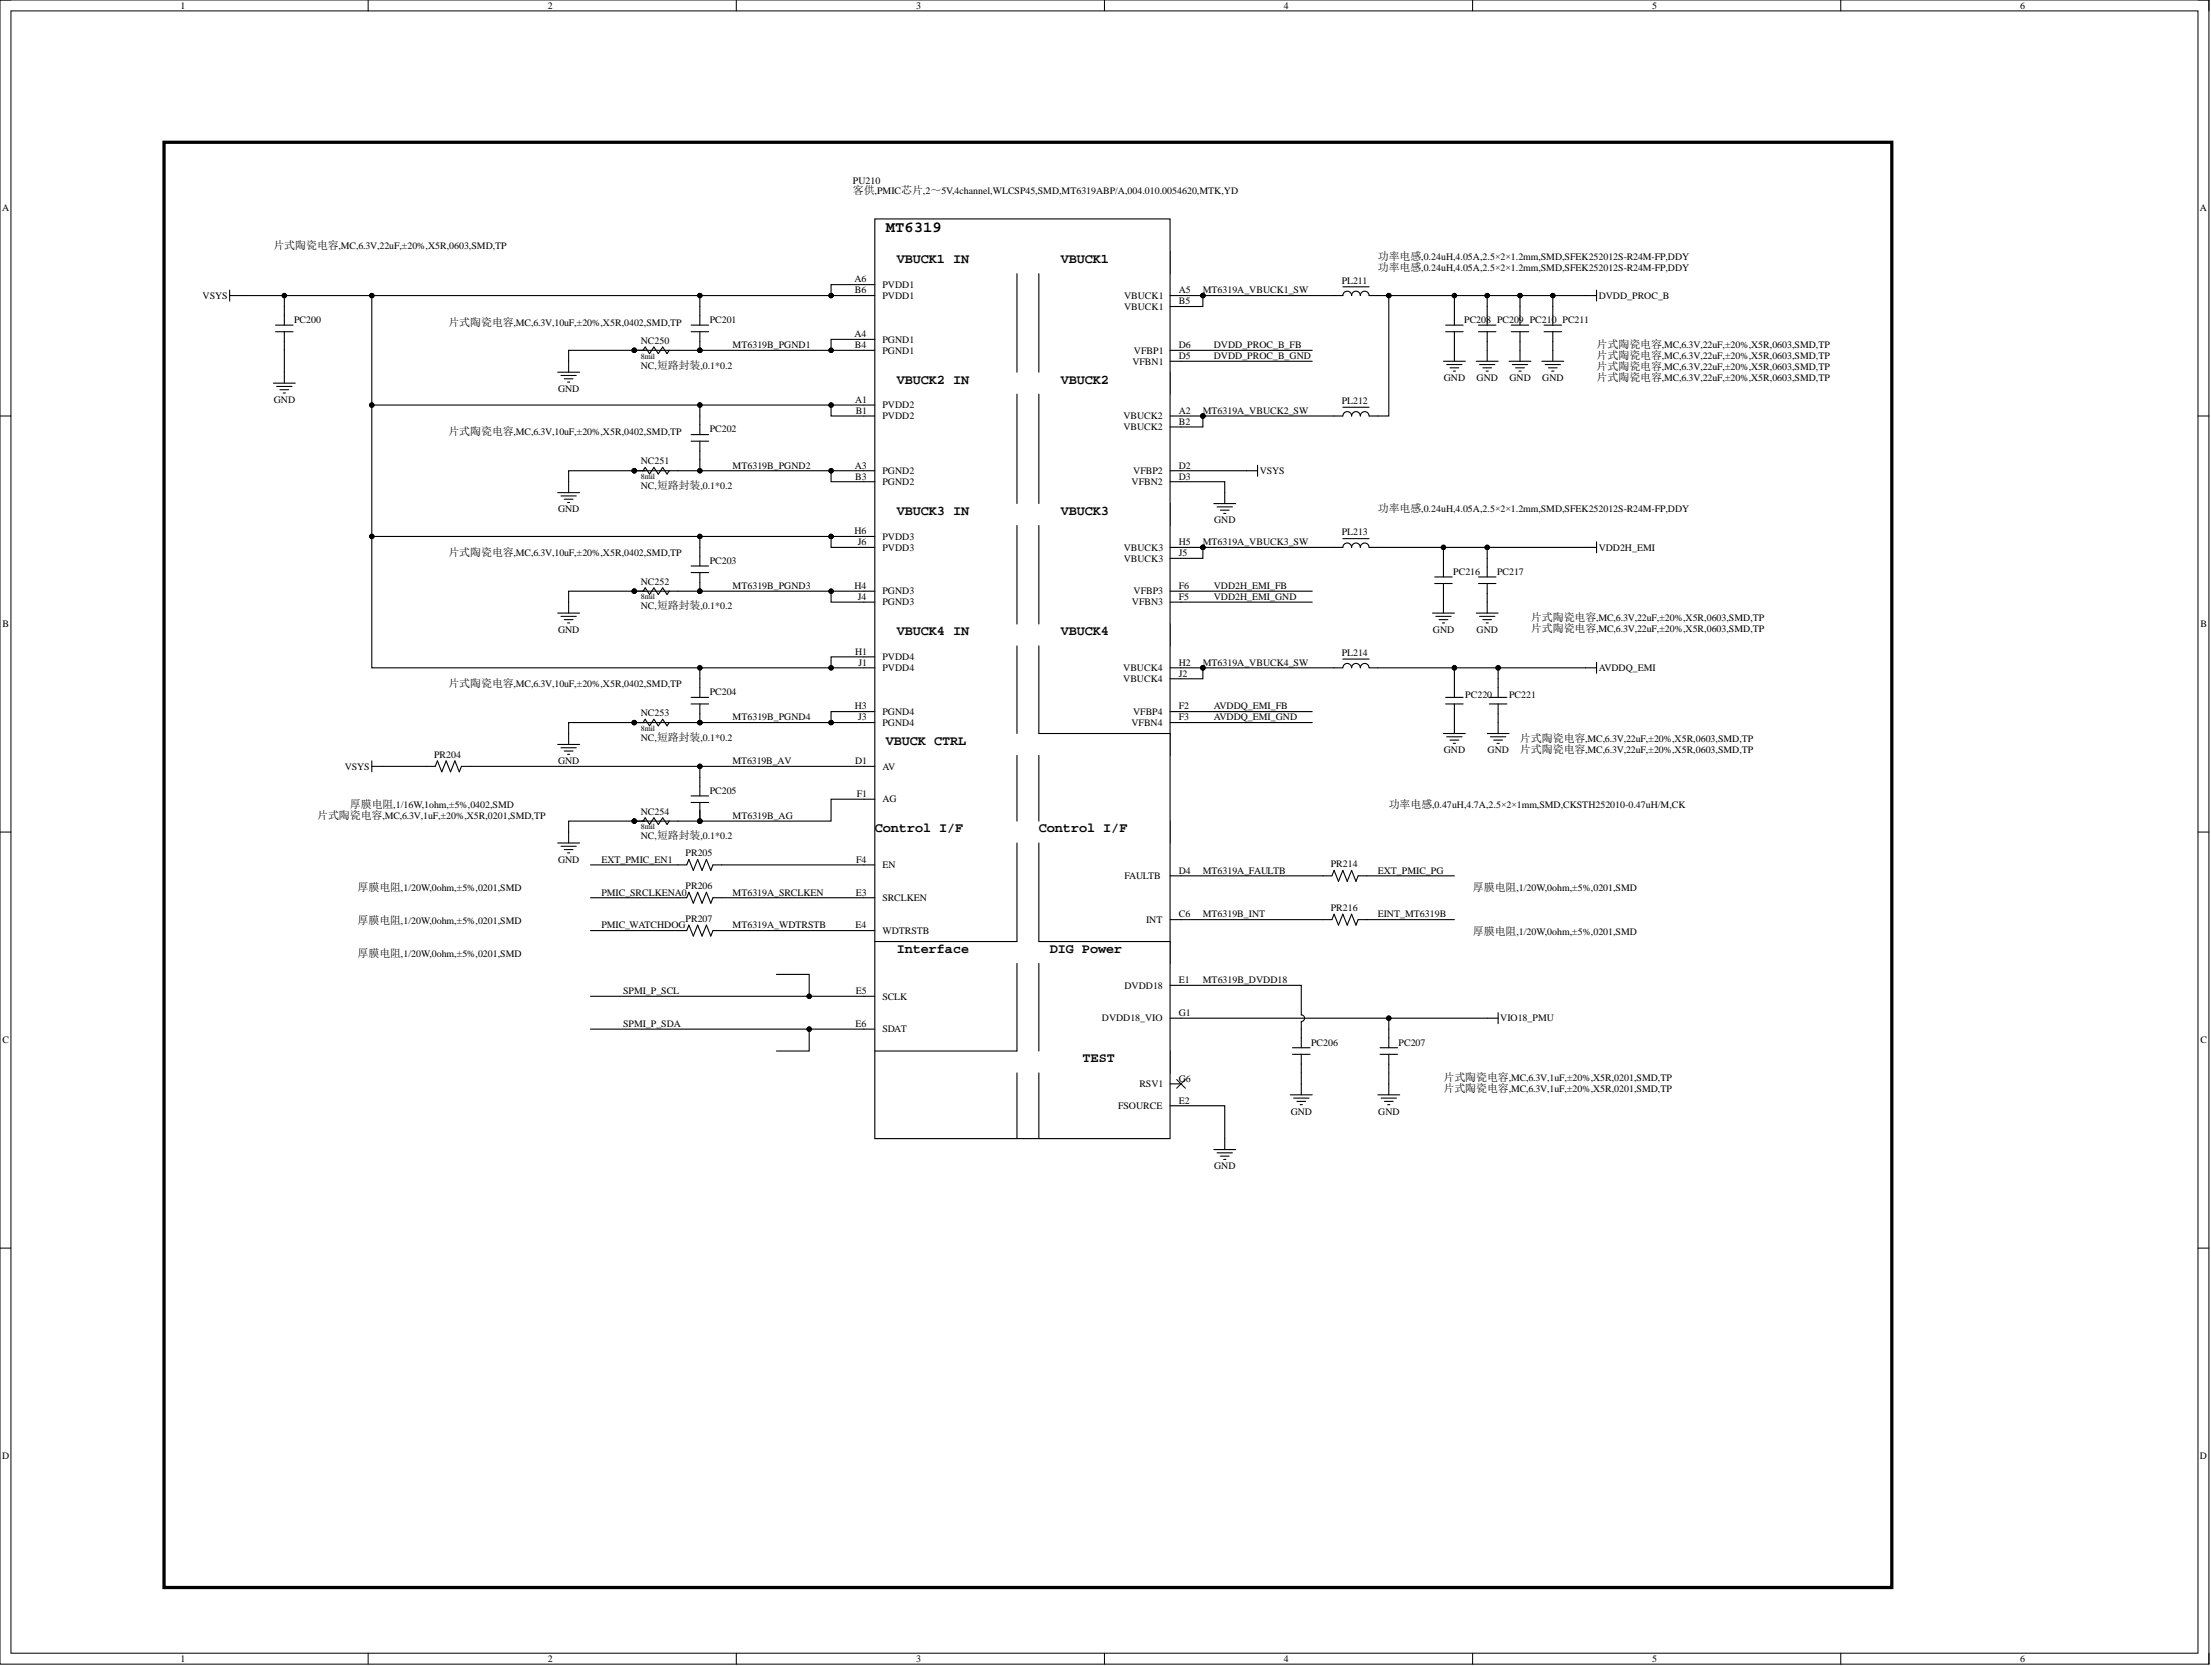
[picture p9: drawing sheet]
<svg xmlns="http://www.w3.org/2000/svg" width="513mm" height="386mm" viewBox="0 0 513 386" stroke-linecap="round" stroke-linejoin="round" font-family="sans-serif">
<defs><g id="words">
<text font-size="3.6" x="205.5" y="53.8">MT6319</text>
<g font-size="3.1">
<text x="208" y="61">VBUCK1 IN</text>
<text x="246.1" y="61">VBUCK1</text>
<text x="208" y="88.9">VBUCK2 IN</text>
<text x="246.1" y="88.9">VBUCK2</text>
<text x="208" y="119.4">VBUCK3 IN</text>
<text x="246.1" y="119.4">VBUCK3</text>
<text x="208" y="147.3">VBUCK4 IN</text>
<text x="246.1" y="147.3">VBUCK4</text>
<text x="205.5" y="172.7">VBUCK CTRL</text>
<text x="203" y="193">Control I/F</text>
<text x="241" y="193">Control I/F</text>
<text x="208" y="220.9">Interface</text>
<text x="243.5" y="220.9">DIG Power</text>
<text x="251.2" y="246.3">TEST</text>
</g>
<g font-size="2.5">
<text x="197.9" y="45.1">客供,PMIC芯片,2～5V,4channel,WLCSP45,SMD,MT6319ABP/A,004.010.0054620,MTK,YD</text>
<text x="63.4" y="57.8">片式陶瓷电容,MC,6.3V,22uF,±20%,X5R,0603,SMD,TP</text>
<text x="319.7" y="60.3">功率电感,0.24uH,4.05A,2.5×2×1.2mm,SMD,SFEK252012S-R24M-FP,DDY</text>
<text x="319.7" y="62.9">功率电感,0.24uH,4.05A,2.5×2×1.2mm,SMD,SFEK252012S-R24M-FP,DDY</text>
<text x="104" y="75.6">片式陶瓷电容,MC,6.3V,10uF,±20%,X5R,0402,SMD,TP</text>
<text x="370.4" y="80.6">片式陶瓷电容,MC,6.3V,22uF,±20%,X5R,0603,SMD,TP</text>
<text x="370.4" y="83.2">片式陶瓷电容,MC,6.3V,22uF,±20%,X5R,0603,SMD,TP</text>
<text x="370.4" y="85.7">片式陶瓷电容,MC,6.3V,22uF,±20%,X5R,0603,SMD,TP</text>
<text x="370.4" y="88.2">片式陶瓷电容,MC,6.3V,22uF,±20%,X5R,0603,SMD,TP</text>
<text x="104" y="100.9">片式陶瓷电容,MC,6.3V,10uF,±20%,X5R,0402,SMD,TP</text>
<text x="319.7" y="118.7">功率电感,0.24uH,4.05A,2.5×2×1.2mm,SMD,SFEK252012S-R24M-FP,DDY</text>
<text x="104" y="128.9">片式陶瓷电容,MC,6.3V,10uF,±20%,X5R,0402,SMD,TP</text>
<text x="355.2" y="144.1">片式陶瓷电容,MC,6.3V,22uF,±20%,X5R,0603,SMD,TP</text>
<text x="355.2" y="146.6">片式陶瓷电容,MC,6.3V,22uF,±20%,X5R,0603,SMD,TP</text>
<text x="104" y="159.3">片式陶瓷电容,MC,6.3V,10uF,±20%,X5R,0402,SMD,TP</text>
<text x="352.6" y="172">片式陶瓷电容,MC,6.3V,22uF,±20%,X5R,0603,SMD,TP</text>
<text x="352.6" y="174.6">片式陶瓷电容,MC,6.3V,22uF,±20%,X5R,0603,SMD,TP</text>
<text x="73.6" y="189.8">片式陶瓷电容,MC,6.3V,1uF,±20%,X5R,0201,SMD,TP</text>
<text x="81.2" y="187.3">厚膜电阻,1/16W,1ohm,±5%,0402,SMD</text>
<text x="322.2" y="187.3">功率电感,0.47uH,4.7A,2.5×2×1mm,SMD,CKSTH252010-0.47uH/M,CK</text>
<text x="83" y="206.6">厚膜电阻,1/20W,0ohm,±5%,0201,SMD</text>
<text x="341.7" y="206.6">厚膜电阻,1/20W,0ohm,±5%,0201,SMD</text>
<text x="83" y="214.2">厚膜电阻,1/20W,0ohm,±5%,0201,SMD</text>
<text x="83" y="221.8">厚膜电阻,1/20W,0ohm,±5%,0201,SMD</text>
<text x="341.7" y="216.7">厚膜电阻,1/20W,0ohm,±5%,0201,SMD</text>
<text x="334.9" y="250.7">片式陶瓷电容,MC,6.3V,1uF,±20%,X5R,0201,SMD,TP</text>
<text x="334.9" y="253.3">片式陶瓷电容,MC,6.3V,1uF,±20%,X5R,0201,SMD,TP</text>
</g>
<g font-size="2.3">
<text x="41.9" y="2">1</text>
<text x="127.1" y="2">2</text>
<text x="212.6" y="2">3</text>
<text x="297.9" y="2">4</text>
<text x="383.3" y="2">5</text>
<text x="468.7" y="2">6</text>
<text x="197.9" y="42.6">PU210</text>
<text x=".5" y="49">A</text>
<text x="510.4" y="49">A</text>
<text x="198.2" y="65.5">A6</text>
<text x="311.3" y="65.7">PL211</text>
<text x="47" y="69.3">VSYS</text>
<text x="198.3" y="68">B6</text>
<text x="204.7" y="69.3">PVDD1</text>
<text x="204.7" y="66.8">PVDD1</text>
<text x="260.8" y="69.3">VBUCK1</text>
<text x="260.8" y="71.8">VBUCK1</text>
<text x="273.5" y="68">A5</text>
<text x="273.5" y="70.6">B5</text>
<text x="279.1" y="68">MT6319A_VBUCK1_SW</text>
<text x="370.9" y="69.3">DVDD_PROC_B</text>
<text x="68.2" y="74.9">PC200</text>
<text x="164.6" y="74.9">PC201</text>
<text x="339.7" y="74.9">PC208 PC209 PC210 PC211</text>
<text x="148.7" y="79.7">NC250</text>
<text x="170" y="80.7">MT6319B_PGND1</text>
<text x="198.2" y="78.2">A4</text>
<text x="198.3" y="80.7">B4</text>
<text x="204.7" y="82">PGND1</text>
<text x="204.7" y="79.4">PGND1</text>
<text x="263.1" y="82">VFBP1</text>
<text x="273.5" y="83.3">D5</text>
<text x="273.5" y="80.7">D6</text>
<text x="281.6" y="80.7">DVDD_PROC_B_FB</text>
<text x="281.6" y="83.3">DVDD_PROC_B_GND</text>
<text x="148.7" y="85.5">NC,短路封装,0.1*0.2</text>
<text x="262.7" y="84.5">VFBN1</text>
<text x="335" y="88.3">GND</text>
<text x="342.6" y="88.3">GND</text>
<text x="350.2" y="88.3">GND</text>
<text x="357.8" y="88.3">GND</text>
<text x="63.5" y="93.4">GND</text>
<text x="129.5" y="90.9">GND</text>
<text x="198.4" y="93.4">A1</text>
<text x="198.5" y="96">B1</text>
<text x="204.7" y="94.7">PVDD2</text>
<text x="273.5" y="96">A2</text>
<text x="279.1" y="96">MT6319A_VBUCK2_SW</text>
<text x="311.3" y="93.7">PL212</text>
<text x="164.6" y="100.3">PC202</text>
<text x="204.7" y="97.2">PVDD2</text>
<text x="260.6" y="97.2">VBUCK2</text>
<text x="260.6" y="99.8">VBUCK2</text>
<text x="273.5" y="98.5">B2</text>
<text x="148.7" y="107.6">NC251</text>
<text x="148.7" y="113.4">NC,短路封装,0.1*0.2</text>
<text x="170" y="108.6">MT6319B_PGND2</text>
<text x="198.3" y="108.6">A3</text>
<text x="198.4" y="111.2">B3</text>
<text x="204.7" y="109.9">PGND2</text>
<text x="204.7" y="112.5">PGND2</text>
<text x="262.5" y="112.5">VFBN2</text>
<text x="262.9" y="109.9">VFBP2</text>
<text x="273.5" y="108.6">D2</text>
<text x="273.5" y="111.2">D3</text>
<text x="292.3" y="109.9">VSYS</text>
<text x="129.5" y="118.8">GND</text>
<text x="198.2" y="123.9">H6</text>
<text x="204.7" y="125.1">PVDD3</text>
<text x="281.7" y="121.3">GND</text>
<text x="311.3" y="124.1">PL213</text>
<text x="164.6" y="130.7">PC203</text>
<text x="199" y="126.4">J6</text>
<text x="204.7" y="127.7">PVDD3</text>
<text x="260.7" y="127.7">VBUCK3</text>
<text x="260.7" y="130.2">VBUCK3</text>
<text x="273.5" y="126.4">H5</text>
<text x="273.5" y="129">J5</text>
<text x="279.1" y="126.4">MT6319A_VBUCK3_SW</text>
<text x="370.9" y="127.7">VDD2H_EMI</text>
<text x="148.7" y="135.6">NC252</text>
<text x="170" y="136.6">MT6319B_PGND3</text>
<text x="198.2" y="136.6">H4</text>
<text x="204.7" y="137.8">PGND3</text>
<text x="263" y="137.8">VFBP3</text>
<text x="273.5" y="136.6">F6</text>
<text x="281.6" y="136.6">VDD2H_EMI_FB</text>
<text x="337.2" y="133.3">PC216</text>
<text x="347.3" y="133.3">PC217</text>
<text x="148.7" y="141.3">NC,短路封装,0.1*0.2</text>
<text x="199" y="139.1">J4</text>
<text x="204.7" y="140.4">PGND3</text>
<text x="262.6" y="140.4">VFBN3</text>
<text x="273.5" y="139.1">F5</text>
<text x="281.6" y="139.1">VDD2H_EMI_GND</text>
<text x=".5" y="145.5">B</text>
<text x="129.5" y="146.7">GND</text>
<text x="332.4" y="146.7">GND</text>
<text x="342.6" y="146.7">GND</text>
<text x="510.5" y="145.5">B</text>
<text x="198.4" y="151.8">H1</text>
<text x="199.1" y="154.3">J1</text>
<text x="204.7" y="153.1">PVDD4</text>
<text x="204.7" y="155.6">PVDD4</text>
<text x="260.6" y="155.6">VBUCK4</text>
<text x="273.5" y="154.3">H2</text>
<text x="279.1" y="154.3">MT6319A_VBUCK4_SW</text>
<text x="311.3" y="152.1">PL214</text>
<text x="370.9" y="155.6">AVDDQ_EMI</text>
<text x="164.6" y="161.2">PC204</text>
<text x="260.6" y="158.1">VBUCK4</text>
<text x="273.5" y="156.9">J2</text>
<text x="339.9" y="162">PC220</text>
<text x="350.1" y="162">PC221</text>
<text x="148.7" y="166">NC253</text>
<text x="170" y="167">MT6319B_PGND4</text>
<text x="198.3" y="164.5">H3</text>
<text x="199.1" y="167">J3</text>
<text x="204.7" y="165.8">PGND4</text>
<text x="262.9" y="165.8">VFBP4</text>
<text x="273.5" y="164.5">F2</text>
<text x="273.5" y="167">F3</text>
<text x="281.6" y="164.5">AVDDQ_EMI_FB</text>
<text x="281.6" y="167">AVDDQ_EMI_GND</text>
<text x="148.7" y="171.8">NC,短路封装,0.1*0.2</text>
<text x="204.7" y="168.3">PGND4</text>
<text x="262.5" y="168.3">VFBN4</text>
<text x="80" y="178.5">VSYS</text>
<text x="100.7" y="175.7">PR204</text>
<text x="129.5" y="177.2">GND</text>
<text x="170" y="177.2">MT6319B_AV</text>
<text x="198.4" y="177.2">D1</text>
<text x="204.7" y="178.5">AV</text>
<text x="335" y="174.6">GND</text>
<text x="345.1" y="174.6">GND</text>
<text x="164.6" y="184">PC205</text>
<text x="198.8" y="184.8">F1</text>
<text x="148.7" y="188.9">NC254</text>
<text x="170" y="189.9">MT6319B_AG</text>
<text x="204.7" y="186.1">AG</text>
<text x="148.7" y="194.6">NC,短路封装,0.1*0.2</text>
<text x="129.5" y="200">GND</text>
<text x="139.5" y="200">EXT_PMIC_EN1</text>
<text x="159.1" y="198.5">PR205</text>
<text x="198.6" y="200">F4</text>
<text x="204.7" y="201.3">EN</text>
<text x="260.9" y="203.8">FAULTB</text>
<text x="273.5" y="202.6">D4</text>
<text x="279.1" y="202.6">MT6319A_FAULTB</text>
<text x="308.7" y="201.1">PR214</text>
<text x="319.7" y="202.6">EXT_PMIC_PG</text>
<text x="139.5" y="207.7">PMIC_SRCLKENA0</text>
<text x="159.1" y="206.1">PR206</text>
<text x="170" y="207.7">MT6319A_SRCLKEN</text>
<text x="198.6" y="207.7">E3</text>
<text x="204.7" y="208.9">SRCLKEN</text>
<text x="139.5" y="215.3">PMIC_WATCHDOG</text>
<text x="159.1" y="213.7">PR207</text>
<text x="170" y="215.3">MT6319A_WDTRSTB</text>
<text x="198.5" y="215.3">E4</text>
<text x="265.9" y="214">INT</text>
<text x="273.5" y="212.7">C6</text>
<text x="279.1" y="212.7">MT6319B_INT</text>
<text x="308.7" y="211.2">PR216</text>
<text x="319.7" y="212.7">EINT_MT6319B</text>
<text x="204.7" y="216.5">WDTRSTB</text>
<text x="273.5" y="228">E1</text>
<text x="279.1" y="228">MT6319B_DVDD18</text>
<text x="144.6" y="230.5">SPMI_P_SCL</text>
<text x="198.5" y="230.5">E5</text>
<text x="204.7" y="231.8">SCLK</text>
<text x="260.9" y="229.2">DVDD18</text>
<text x="144.6" y="238.1">SPMI_P_SDA</text>
<text x="198.5" y="238.1">E6</text>
<text x="204.7" y="239.4">SDAT</text>
<text x="255.6" y="236.8">DVDD18_VIO</text>
<text x="273.5" y="235.6">G1</text>
<text x="348.1" y="236.8">VIO18_PMU</text>
<text x=".5" y="241.9">C</text>
<text x="304.2" y="242.4">PC206</text>
<text x="324.5" y="242.4">PC207</text>
<text x="510.5" y="241.9">C</text>
<text x="273.5" y="250.8">G6</text>
<text x="259.4" y="257.2">FSOURCE</text>
<text x="264.3" y="252.1">RSV1</text>
<text x="273.5" y="255.9">E2</text>
<text x="299.4" y="258.4">GND</text>
<text x="319.7" y="258.4">GND</text>
<text x="281.7" y="271.1">GND</text>
<text x=".5" y="338.4">D</text>
<text x="510.4" y="338.4">D</text>
<text x="41.9" y="385.4">1</text>
<text x="127.1" y="385.4">2</text>
<text x="212.6" y="385.4">3</text>
<text x="297.9" y="385.4">4</text>
<text x="383.3" y="385.4">5</text>
<text x="468.7" y="385.4">6</text>
</g>
<g font-size="1.8">
<text x="148.7" y="83.1">8mil</text>
<text x="148.7" y="111.1">8mil</text>
<text x="148.7" y="139">8mil</text>
<text x="148.7" y="169.4">8mil</text>
<text x="148.7" y="192.3">8mil</text>
</g>
</g></defs>
<g fill="none" stroke="#000" stroke-width=".23">
<path d="M0 0h512.5v385.9h-512.5zM0 0h2.5M85.4 0v2.5M170.8 0v2.5M256.2 0v2.5M341.6 0v2.5M427 0v2.5M509.9 0h2.6v2.5M2.5 2.5h507.4v380.8h-507.4zM0 96.5h2.5M509.9 96.5h2.6M0 192.9h2.5"/>
<path d="M509.9 192.9h2.6M273 250.3l2 2M275 250.3l-2 2M0 289.4h2.5M509.9 289.4h2.6M85.4 383.3v2.6M170.8 383.3v2.6M256.2 383.3v2.6M341.6 383.3v2.6M427 383.3v2.6M512.5 383.3v2.6"/>
<circle cx="66" cy="68.5" r=".51"/>
<circle cx="86.3" cy="68.5" r=".51"/>
<circle cx="162.4" cy="68.5" r=".51"/>
<circle cx="192.8" cy="68.5" r=".51"/>
<circle cx="279.1" cy="68.5" r=".51"/>
<circle cx="322.2" cy="68.5" r=".51"/>
<circle cx="337.4" cy="68.5" r=".51"/>
<circle cx="345" cy="68.5" r=".51"/>
<circle cx="352.6" cy="68.5" r=".51"/>
<circle cx="360.2" cy="68.5" r=".51"/>
<circle cx="86.3" cy="93.9" r=".51"/>
<circle cx="147.1" cy="81.2" r=".51"/>
<circle cx="162.4" cy="81.2" r=".51"/>
<circle cx="162.4" cy="93.9" r=".51"/>
<circle cx="192.8" cy="93.9" r=".51"/>
<circle cx="192.8" cy="81.2" r=".51"/>
<circle cx="279.1" cy="96.5" r=".51"/>
<circle cx="147.1" cy="109.2" r=".51"/>
<circle cx="162.4" cy="109.2" r=".51"/>
<circle cx="192.8" cy="109.2" r=".51"/>
<circle cx="86.3" cy="124.4" r=".51"/>
<circle cx="147.1" cy="137.1" r=".51"/>
<circle cx="162.4" cy="124.4" r=".51"/>
<circle cx="162.4" cy="137.1" r=".51"/>
<circle cx="192.8" cy="137.1" r=".51"/>
<circle cx="192.8" cy="124.4" r=".51"/>
<circle cx="279.1" cy="126.9" r=".51"/>
<circle cx="334.9" cy="126.9" r=".51"/>
<circle cx="345" cy="126.9" r=".51"/>
<circle cx="162.4" cy="154.8" r=".51"/>
<circle cx="192.8" cy="154.8" r=".51"/>
<circle cx="279.1" cy="154.8" r=".51"/>
<circle cx="337.4" cy="154.8" r=".51"/>
<circle cx="347.6" cy="154.8" r=".51"/>
<circle cx="147.1" cy="167.5" r=".51"/>
<circle cx="162.4" cy="167.5" r=".51"/>
<circle cx="162.4" cy="177.7" r=".51"/>
<circle cx="192.8" cy="167.5" r=".51"/>
<circle cx="147.1" cy="190.4" r=".51"/>
<circle cx="162.4" cy="190.4" r=".51"/>
<circle cx="187.7" cy="231" r=".51"/>
<circle cx="187.7" cy="238.6" r=".51"/>
<circle cx="322.2" cy="236.1" r=".51"/>
</g>
<g fill="#000">
<circle cx="66" cy="68.5" r=".51"/>
<circle cx="86.3" cy="68.5" r=".51"/>
<circle cx="162.4" cy="68.5" r=".51"/>
<circle cx="192.8" cy="68.5" r=".51"/>
<circle cx="279.1" cy="68.5" r=".51"/>
<circle cx="322.2" cy="68.5" r=".51"/>
<circle cx="337.4" cy="68.5" r=".51"/>
<circle cx="345" cy="68.5" r=".51"/>
<circle cx="352.6" cy="68.5" r=".51"/>
<circle cx="360.2" cy="68.5" r=".51"/>
<circle cx="86.3" cy="93.9" r=".51"/>
<circle cx="147.1" cy="81.2" r=".51"/>
<circle cx="162.4" cy="81.2" r=".51"/>
<circle cx="162.4" cy="93.9" r=".51"/>
<circle cx="192.8" cy="93.9" r=".51"/>
<circle cx="192.8" cy="81.2" r=".51"/>
<circle cx="279.1" cy="96.5" r=".51"/>
<circle cx="147.1" cy="109.2" r=".51"/>
<circle cx="162.4" cy="109.2" r=".51"/>
<circle cx="192.8" cy="109.2" r=".51"/>
<circle cx="86.3" cy="124.4" r=".51"/>
<circle cx="147.1" cy="137.1" r=".51"/>
<circle cx="162.4" cy="124.4" r=".51"/>
<circle cx="162.4" cy="137.1" r=".51"/>
<circle cx="192.8" cy="137.1" r=".51"/>
<circle cx="192.8" cy="124.4" r=".51"/>
<circle cx="279.1" cy="126.9" r=".51"/>
<circle cx="334.9" cy="126.9" r=".51"/>
<circle cx="345" cy="126.9" r=".51"/>
<circle cx="162.4" cy="154.8" r=".51"/>
<circle cx="192.8" cy="154.8" r=".51"/>
<circle cx="279.1" cy="154.8" r=".51"/>
<circle cx="337.4" cy="154.8" r=".51"/>
<circle cx="347.6" cy="154.8" r=".51"/>
<circle cx="147.1" cy="167.5" r=".51"/>
<circle cx="162.4" cy="167.5" r=".51"/>
<circle cx="162.4" cy="177.7" r=".51"/>
<circle cx="192.8" cy="167.5" r=".51"/>
<circle cx="147.1" cy="190.4" r=".51"/>
<circle cx="162.4" cy="190.4" r=".51"/>
<circle cx="187.7" cy="231" r=".51"/>
<circle cx="187.7" cy="238.6" r=".51"/>
<circle cx="322.2" cy="236.1" r=".51"/>
</g>
<g fill="none" stroke="#000" stroke-width=".25">
<path d="M53.3 68.5h147.1M53.3 67.3v2.5M63.9 76.9h4.1M63.9 75.4h4.1M66 68.5v6.9M66 76.9v11.9M86.3 68.5v55.9h114.1M160.3 76.9h4.1M160.3 75.4h4.1M162.4 68.5v6.9M162.4 76.9v4.3M200.4 78.7h-7.6v2.5"/>
<path d="M200.4 66h-7.6v2.5M274 68.5h37.5a1.01 1.01 0 0 1 1-1 1.01 1.01 0 0 1 1.1 1 1.01 1.01 0 0 1 1-1 1.01 1.01 0 0 1 1 1 1.01 1.01 0 0 1 1-1 1.01 1.01 0 0 1 1 1h52.8M279.1 68.5v2.6h-5.1M311.5 66.5h6.1M322.2 68.5v28h-4.6a1.01 1.01 0 0 0-1-1.1 1.01 1.01 0 0 0-1 1.1 1.01 1.01 0 0 0-1-1.1 1.01 1.01 0 0 0-1 1.1 1.01 1.01 0 0 0-1.1-1.1 1.01 1.01 0 0 0-1 1.1h-2M335.4 76.9h4M335.4 75.4h4M337.4 68.5v6.9M337.4 76.9v6.9M343 76.9h4M343 75.4h4M345 68.5v6.9"/>
<path d="M345 76.9v6.9M350.6 76.9h4.1M350.6 75.4h4.1M352.6 68.5v6.9M352.6 76.9v6.9M358.2 76.9h4.1M358.2 75.4h4.1M360.2 68.5v6.9M360.2 76.9v6.9M370.4 67.3v2.5M63.4 88.8h5.1M64.2 89.6h3.5"/>
<path d="M64.9 90.4h2.1M65.7 91.1h.5M86.3 93.9h114.1M129.4 86.3h5.1M130.1 87.1h3.6M130.9 87.8h2M131.7 88.6h.5M147.1 81.2h53.3M149.2 81.2l.5-.7 1 1.5 1-1.5 1 1.5 1-1.5 1.1 1.5 .5-.8M149.7 81.2h-17.8v5.1M162.4 93.9v6.9M192.8 93.9v2.6h7.6"/>
<path d="M274 83.8h30.4M279.1 96.5v2.5h-5.1M311.5 94.4h6.1M334.9 83.8h5M335.6 84.5h3.6M336.4 85.3h2M337.2 86h.5M342.5 83.8h5.1M343.2 84.5h3.6M344 85.3h2M344.8 86h.5M350.1 83.8h5.1"/>
<path d="M350.9 84.5h3.5M351.6 85.3h2M352.4 86h.5M357.7 83.8h5.1M358.5 84.5h3.5M359.2 85.3h2.1M360 86h.5M129.4 114.2h5.1M130.1 115h3.6M130.9 115.8h2M131.7 116.5h.5M147.1 109.2h53.3"/>
<path d="M149.2 109.2l.5-.8 1 1.5 1-1.5 1 1.5 1-1.5 1.1 1.5 .5-.7M149.7 109.2h-17.8v5M160.3 102.3h4.1M160.3 100.8h4.1M162.4 102.3v6.9M192.8 109.2v2.5h7.6M274 111.7h10.1v5.1M281.6 116.8h5.1M282.4 117.5h3.5M283.1 118.3h2M283.9 119.1h.5M289.2 109.2h2.5"/>
<path d="M291.7 107.9v2.5M86.3 124.4v30.4h114.1M147.1 137.1h53.3M149.2 137.1l.5-.8 1 1.5 1-1.5 1 1.5 1-1.5 1.1 1.5 .5-.7M149.7 137.1h-17.8v5.1M160.3 132.8h4.1M160.3 131.2h4.1M162.4 124.4v6.8M162.4 132.8v4.3M192.8 137.1v2.5h7.6M192.8 124.4v2.5h7.6M274 126.9h37.5a1.01 1.01 0 0 1 1-1 1.01 1.01 0 0 1 1.1 1 1.01 1.01 0 0 1 1-1 1.01 1.01 0 0 1 1 1 1.01 1.01 0 0 1 1-1 1.01 1.01 0 0 1 1 1h52.8"/>
<path d="M279.1 126.9v2.6h-5.1M311.5 124.9h6.1M332.8 135.3h4.1M332.8 133.8h4.1M334.9 126.9v6.9M334.9 135.3v6.9M343 135.3h4M343 133.8h4M345 126.9v6.9M345 135.3v6.9M370.4 125.7v2.5M129.4 142.2h5.1"/>
<path d="M130.1 142.9h3.6M130.9 143.7h2M131.7 144.4h.5M162.4 154.8v6.9M200.4 152.3h-7.6v2.5M274 154.8h37.5a1.01 1.01 0 0 1 1-1 1.01 1.01 0 0 1 1.1 1 1.01 1.01 0 0 1 1-1 1.01 1.01 0 0 1 1 1 1.01 1.01 0 0 1 1-1 1.01 1.01 0 0 1 1 1h52.8M279.1 154.8v2.6h-5.1M311.5 152.8h6.1M332.3 142.2h5.1M333.1 142.9h3.5M333.9 143.7h2M334.6 144.4h.5"/>
<path d="M337.4 154.8v6.9M342.5 142.2h5.1M343.2 142.9h3.6M344 143.7h2M344.8 144.4h.5M347.6 154.8v6.9M370.4 153.6v2.5M86.3 177.7h14.7l.5-1.3 1 2.6 1-2.6 1 2.6 1-2.6 1.1 2.6 .5-1.3h93.3M86.3 176.4v2.6M129.4 172.6h5.1M130.1 173.4h3.6M130.9 174.1h2"/>
<path d="M131.7 174.9h.5M147.1 167.5h53.3M149.2 167.5l.5-.7 1 1.5 1-1.5 1 1.5 1-1.5 1.1 1.5 .5-.8M149.7 167.5h-17.8v5.1M160.3 163.2h4.1M160.3 161.7h4.1M162.4 163.2v4.3M162.4 177.7v6.8M200.4 165h-7.6v2.5M274 167.5h30.4M274 165h30.4M334.9 170.1h5"/>
<path d="M335.4 163.2h4M335.4 161.7h4M335.6 170.8h3.6M336.4 171.6h2M337.2 172.4h.5M337.4 163.2v6.9M345 170.1h5.1M345.5 163.2h4.1M345.5 161.7h4.1M345.8 170.8h3.5M346.5 171.6h2.1M347.3 172.4h.5"/>
<path d="M347.6 163.2v6.9M129.4 195.5h5.1M130.1 196.2h3.6M130.9 197h2M131.7 197.8h.5M149.2 190.4l.5-.8 1 1.5 1-1.5 1 1.5 1-1.5 1.1 1.5 .5-.7M149.7 190.4h-17.8v5.1M160.3 184.5h4.1M160.3 186.1h4.1M162.4 186.1v4.3M200.4 185.3h-7.6v5.1h-45.7M137 200.5h22.3l.5-1.2 1 2.5 1.1-2.5 1 2.5 1-2.5 1 2.5 .5-1.3h35"/>
<path d="M137 215.8h22.3l.5-1.3 1 2.5 1.1-2.5 1 2.5 1-2.5 1 2.5 .5-1.2h35M137 208.2h22.3l.5-1.3 1 2.5 1.1-2.5 1 2.5 1-2.5 1 2.5 .5-1.2h35M274 203.1h35l.5-1.3 1 2.6 1-2.6 1 2.6 1.1-2.6 1 2.6 .5-1.3h22.3M274 213.2h35l.5-1.2 1 2.5 1-2.5 1 2.5 1.1-2.5 1 2.5 .5-1.3h22.3M137 238.6h63.4M137 231h63.4M180.1 225.9h7.6v5.1M187.7 238.6v5.1h-7.6M274 236.1h73.6M274 228.5h27.9v6.8a.76 .76 0 0 1 .8 .8 .76 .76 0 0 1-.8 .7v6.1M322.2 236.1v6.8M347.6 234.8v2.6"/>
<path d="M274 256.4h10.1v10.1M299.4 253.9h5M299.9 244.5h4M299.9 242.9h4M300.1 254.6h3.6M300.9 255.4h2M301.6 256.1h.5M301.9 244.5v9.4M319.7 253.9h5M320.2 244.5h4M320.2 242.9h4M320.4 254.6h3.6"/>
<path d="M321.2 255.4h2M321.9 256.1h.5M322.2 244.5v9.4M281.6 266.5h5.1M282.4 267.3h3.5M283.1 268.1h2M283.9 268.8h.5"/>
</g>
<path d="M38.1 33h400.8v335.1h-400.8z" fill="none" stroke="#000" stroke-width=".76"/>
<path d="M203 170.1h32.9v5.1h-32.9z" fill-rule="evenodd" fill="#fff"/>
<path d="M203 170.1h32.9v5.1h-32.9z" fill="none" stroke="#000" stroke-width=".25"/>
<path d="M205.5 58.4h30.4v5.1h-30.4z" fill-rule="evenodd" fill="#fff"/>
<path d="M205.5 58.4h30.4v5.1h-30.4z" fill="none" stroke="#000" stroke-width=".25"/>
<path d="M203 86.3h32.9v5.1h-32.9z" fill-rule="evenodd" fill="#fff"/>
<path d="M203 86.3h32.9v5.1h-32.9z" fill="none" stroke="#000" stroke-width=".25"/>
<path d="M203 116.8h2.5v5h-2.5z" fill-rule="evenodd" fill="#fff"/>
<path d="M203 116.8h2.5v5h-2.5z" fill="none" stroke="#000" stroke-width=".25"/>
<path d="M203 144.7h2.5v5.1h-2.5z" fill-rule="evenodd" fill="#fff"/>
<path d="M203 144.7h2.5v5.1h-2.5z" fill="none" stroke="#000" stroke-width=".25"/>
<path d="M241 58.4h27.9v5.1h-27.9z" fill-rule="evenodd" fill="#fff"/>
<path d="M241 58.4h27.9v5.1h-27.9z" fill="none" stroke="#000" stroke-width=".25"/>
<path d="M268.9 86.3h2.5v5.1h-2.5z" fill-rule="evenodd" fill="#fff"/>
<path d="M268.9 86.3h2.5v5.1h-2.5z" fill="none" stroke="#000" stroke-width=".25"/>
<path d="M241 116.8h27.9v5h-27.9z" fill-rule="evenodd" fill="#fff"/>
<path d="M241 116.8h27.9v5h-27.9z" fill="none" stroke="#000" stroke-width=".25"/>
<path d="M241 144.7h27.9v5.1h-27.9z" fill-rule="evenodd" fill="#fff"/>
<path d="M241 144.7h27.9v5.1h-27.9z" fill="none" stroke="#000" stroke-width=".25"/>
<path d="M268.9 170.1h2.5v5.1h-2.5z" fill-rule="evenodd" fill="#fff"/>
<path d="M268.9 170.1h2.5v5.1h-2.5z" fill="none" stroke="#000" stroke-width=".25"/>
<path d="M241 190.4h30.4v5.1h-30.4z" fill-rule="evenodd" fill="#fff"/>
<path d="M241 190.4h30.4v5.1h-30.4z" fill="none" stroke="#000" stroke-width=".25"/>
<path d="M241 243.7h27.9v5.1h-27.9z" fill-rule="evenodd" fill="#fff"/>
<path d="M241 243.7h27.9v5.1h-27.9z" fill="none" stroke="#000" stroke-width=".25"/>
<path d="M203 218.3h32.9v5.1h-32.9z" fill-rule="evenodd" fill="#fff"/>
<path d="M203 218.3h32.9v5.1h-32.9z" fill="none" stroke="#000" stroke-width=".25"/>
<path d="M203 243.7h32.9v5.1h-32.9z" fill-rule="evenodd" fill="#fff"/>
<path d="M203 243.7h32.9v5.1h-32.9z" fill="none" stroke="#000" stroke-width=".25"/>
<path d="M203 243.7h2.5v5.1h-2.5z" fill-rule="evenodd" fill="#fff"/>
<path d="M203 243.7h2.5v5.1h-2.5z" fill="none" stroke="#000" stroke-width=".25"/>
<path d="M241 218.3h30.4v5.1h-30.4z" fill-rule="evenodd" fill="#fff"/>
<path d="M241 218.3h30.4v5.1h-30.4z" fill="none" stroke="#000" stroke-width=".25"/>
<path d="M203 218.3h2.5v5.1h-2.5z" fill-rule="evenodd" fill="#fff"/>
<path d="M203 218.3h2.5v5.1h-2.5z" fill="none" stroke="#000" stroke-width=".25"/>
<path d="M268.9 243.7h2.5v5.1h-2.5z" fill-rule="evenodd" fill="#fff"/>
<path d="M268.9 243.7h2.5v5.1h-2.5z" fill="none" stroke="#000" stroke-width=".25"/>
<path d="M203 190.4h32.9v5.1h-32.9z" fill-rule="evenodd" fill="#fff"/>
<path d="M203 190.4h32.9v5.1h-32.9z" fill="none" stroke="#000" stroke-width=".25"/>
<path d="M241 170.1h27.9v5.1h-27.9z" fill-rule="evenodd" fill="#fff"/>
<path d="M241 170.1h27.9v5.1h-27.9z" fill="none" stroke="#000" stroke-width=".25"/>
<path d="M268.9 144.7h2.5v5.1h-2.5z" fill-rule="evenodd" fill="#fff"/>
<path d="M268.9 144.7h2.5v5.1h-2.5z" fill="none" stroke="#000" stroke-width=".25"/>
<path d="M268.9 116.8h2.5v5h-2.5z" fill-rule="evenodd" fill="#fff"/>
<path d="M268.9 116.8h2.5v5h-2.5z" fill="none" stroke="#000" stroke-width=".25"/>
<path d="M241 86.3h27.9v5.1h-27.9z" fill-rule="evenodd" fill="#fff"/>
<path d="M241 86.3h27.9v5.1h-27.9z" fill="none" stroke="#000" stroke-width=".25"/>
<path d="M268.9 58.4h2.5v5.1h-2.5z" fill-rule="evenodd" fill="#fff"/>
<path d="M268.9 58.4h2.5v5.1h-2.5z" fill="none" stroke="#000" stroke-width=".25"/>
<path d="M203 144.7h32.9v5.1h-32.9z" fill-rule="evenodd" fill="#fff"/>
<path d="M203 144.7h32.9v5.1h-32.9z" fill="none" stroke="#000" stroke-width=".25"/>
<path d="M203 116.8h32.9v5h-32.9z" fill-rule="evenodd" fill="#fff"/>
<path d="M203 116.8h32.9v5h-32.9z" fill="none" stroke="#000" stroke-width=".25"/>
<path d="M203 86.3h2.5v5.1h-2.5z" fill-rule="evenodd" fill="#fff"/>
<path d="M203 86.3h2.5v5.1h-2.5z" fill="none" stroke="#000" stroke-width=".25"/>
<path d="M203 58.4h2.5v5.1h-2.5z" fill-rule="evenodd" fill="#fff"/>
<path d="M203 58.4h2.5v5.1h-2.5z" fill="none" stroke="#000" stroke-width=".25"/>
<path d="M203 50.8h68.4v213.2h-68.4z" fill-rule="evenodd" fill="#fff"/>
<g fill="none" stroke="#000" stroke-width=".25">
<path d="M203 50.8h68.4v213.2h-68.4zM200.4 68.5h2.6M200.4 78.7h2.6M200.4 66h2.6M235.9 63.5v22.8M241 63.5v22.8M271.4 68.5h2.6M271.4 71.1h2.6M200.4 93.9h2.6M200.4 81.2h2.6M200.4 96.5h2.6M235.9 91.4v25.4"/>
<path d="M241 91.4v25.4M271.4 96.5h38.1M271.4 81.2h33M271.4 83.8h2.6M271.4 99h2.6M200.4 109.2h2.6M200.4 111.7h2.6M271.4 109.2h17.8M271.4 111.7h2.6M200.4 124.4h2.6M200.4 139.6h2.6M200.4 137.1h2.6"/>
<path d="M200.4 126.9h2.6M235.9 121.8v22.9M241 121.8v22.9M271.4 139.6h33M271.4 137.1h33M271.4 126.9h2.6M271.4 129.5h2.6M200.4 152.3h2.6M200.4 154.8h2.6M235.9 149.8v20.3M241 149.8v20.3h30.4M271.4 154.8h2.6"/>
<path d="M271.4 157.4h2.6M200.4 177.7h2.6M200.4 165h2.6M200.4 167.5h2.6M235.9 175.2v15.2M241 175.2v15.2M271.4 165h2.6M271.4 167.5h2.6M200.4 185.3h2.6M235.9 195.5v22.8h-32.9M241 195.5v22.8h30.4M200.4 200.5h2.6"/>
<path d="M200.4 208.2h2.6M200.4 215.8h2.6M271.4 203.1h2.6M271.4 213.2h2.6M200.4 238.6h2.6M200.4 231h2.6M235.9 223.4v20.3h-32.9M241 223.4v20.3M271.4 228.5h2.6M271.4 236.1h2.6M235.9 248.8v15.2M241 248.8v15.2"/>
<path d="M271.4 251.3h2.6M271.4 256.4h2.6"/>
</g>
<circle cx="279.1" cy="96.5" r=".51" fill="#000"/>
<circle cx="279.1" cy="96.5" r=".51" fill="none" stroke="#000" stroke-width=".23"/>
<use href="#words"/>
</svg>
